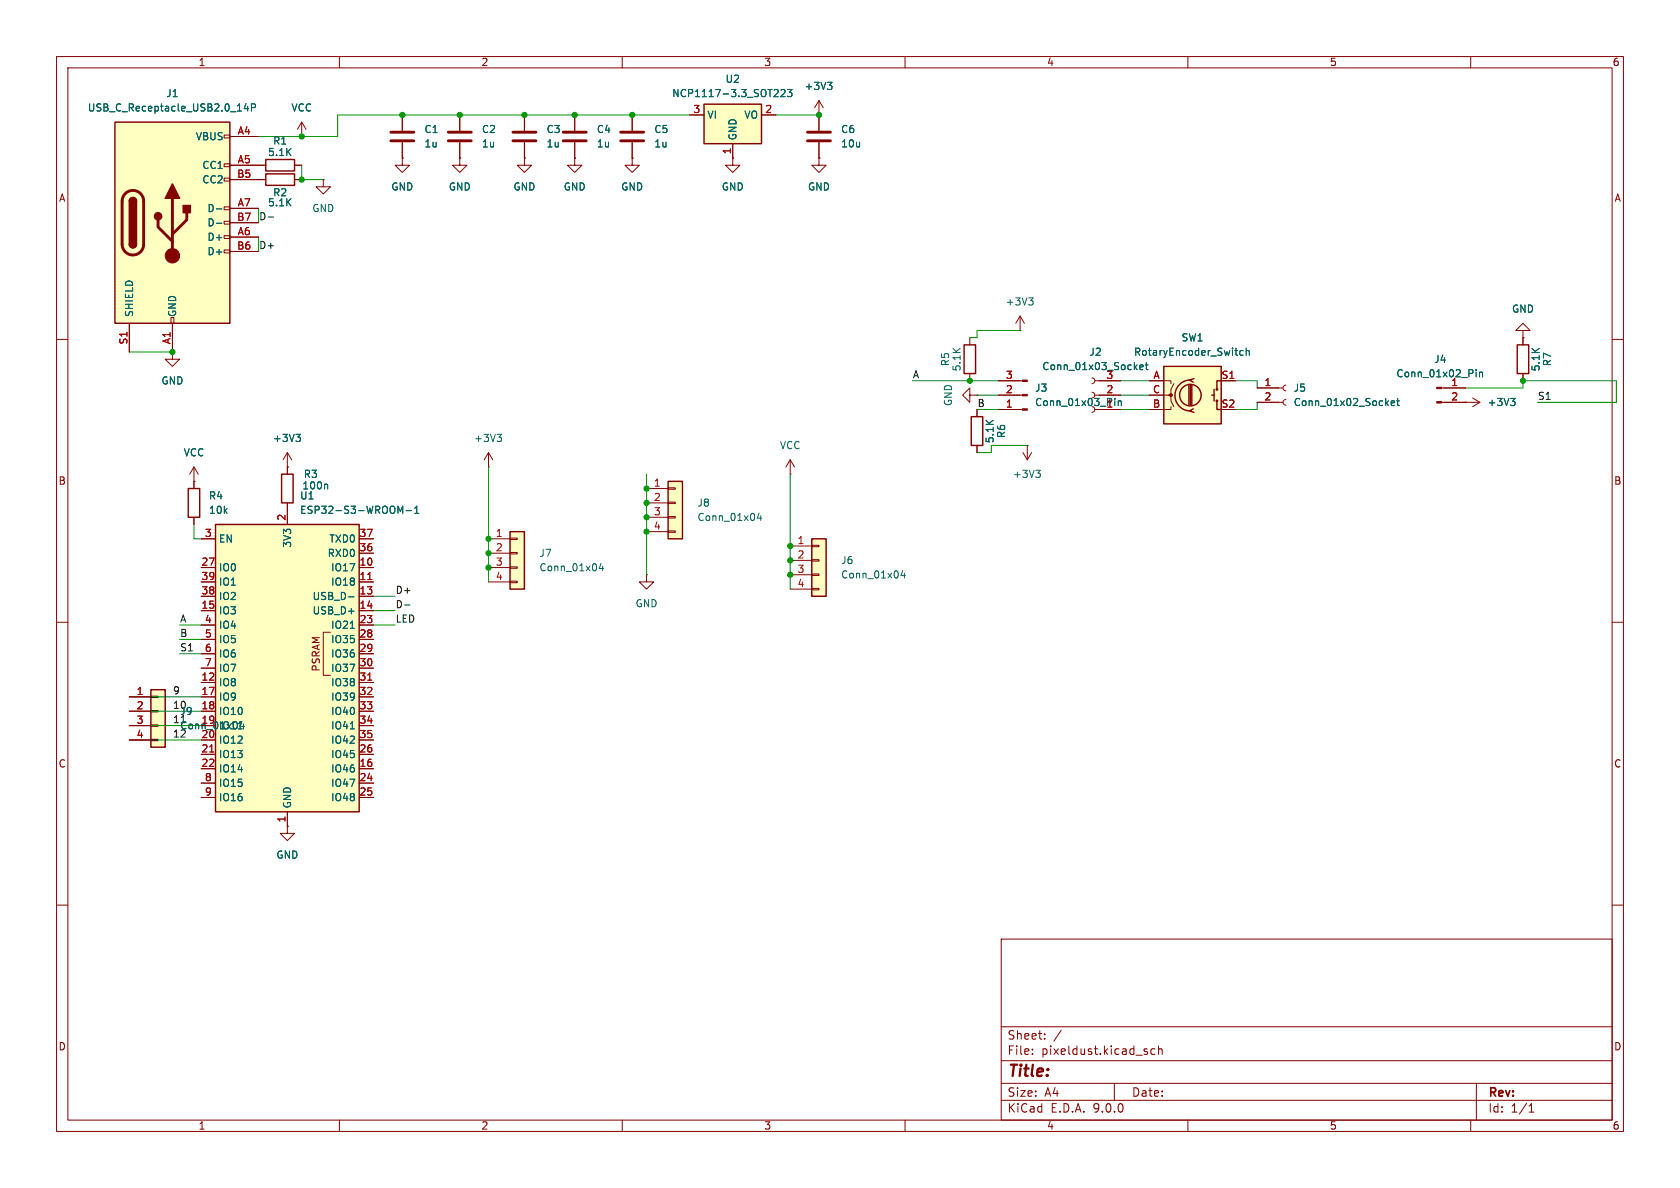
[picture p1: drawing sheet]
<svg xmlns="http://www.w3.org/2000/svg" width="297mm" height="210mm" viewBox="0 0 297 210" stroke-linecap="round" stroke-linejoin="round" font-family="sans-serif">
<defs><g id="words">
<text font-size="2.8" fill="#840000" x="178" y="190.9">Title:</text>
<g font-size="2.1" fill="#840000">
<text x="178" y="184">Sheet:</text>
<text x="178" y="186.7">File:</text>
<text x="184.1" y="186.7">pixeldust.kicad_sch</text>
<text x="178" y="196.9">KiCad</text>
<text x="178" y="194.1">Size:</text>
<text x="184.7" y="194.1">A4</text>
<text x="185.7" y="196.9">E.D.A.</text>
<text x="193.3" y="196.9">9.0.0</text>
<text x="200" y="194.1">Date:</text>
<text x="263" y="194.3">Rev:</text>
<text x="263" y="196.9">Id:</text>
<text x="267.1" y="196.9">1/1</text>
</g>
<g font-size="1.8" fill="#840000">
<text x="35" y="11.9">1</text>
<text x="85" y="11.9">2</text>
<text x="135" y="11.9">3</text>
<text x="185" y="11.9">4</text>
<text x="235" y="11.9">5</text>
<text x="285" y="11.9">6</text>
<text x="10.3" y="35.9">A</text>
<text x="285.3" y="35.9">A</text>
<text x="10.3" y="85.9">B</text>
<text x="285.3" y="85.9">B</text>
<text x="56.7" y="118.8" transform="rotate(-90 56.7 118.8)">PSRAM</text>
<text x="31.8" y="129.1">Conn_01x04</text>
<text x="10.3" y="135.9">C</text>
<text x="285.3" y="135.9">C</text>
<text x="10.3" y="185.9">D</text>
<text x="285.3" y="185.9">D</text>
<text x="35" y="199.9">1</text>
<text x="85" y="199.9">2</text>
<text x="135" y="199.9">3</text>
<text x="185" y="199.9">4</text>
<text x="235" y="199.9">5</text>
<text x="285" y="199.9">6</text>
</g>
<g font-size="1.8" fill="#006464">
<text x="29.3" y="17.4">J1</text>
<text x="118.7" y="17.4">NCP1117-3.3_SOT223</text>
<text x="128.2" y="14.8">U2</text>
<text x="142.1" y="16.1">+3V3</text>
<text x="15.4" y="19.9">USB_C_Receptacle_USB2.0_14P</text>
<text x="51.4" y="19.9">VCC</text>
<text x="74.9" y="23.7">C1</text>
<text x="85.1" y="23.7">C2</text>
<text x="96.5" y="23.7">C3</text>
<text x="105.4" y="23.7">C4</text>
<text x="115.6" y="23.7">C5</text>
<text x="125" y="21.2">VI</text>
<text x="131.5" y="21.2">VO</text>
<text x="148.6" y="23.7">C6</text>
<text x="34.5" y="25">VBUS</text>
<text x="47.3" y="27.8">5.1K</text>
<text x="48.2" y="25.8">R1</text>
<text x="74.9" y="26.3">1u</text>
<text x="85.1" y="26.3">1u</text>
<text x="96.5" y="26.3">1u</text>
<text x="105.4" y="26.3">1u</text>
<text x="115.6" y="26.3">1u</text>
<text x="130.4" y="24.9" transform="rotate(-90 130.4 24.9)">GND</text>
<text x="148.6" y="26.3">10u</text>
<text x="35.7" y="30.1">CC1</text>
<text x="35.7" y="32.6">CC2</text>
<text x="48.2" y="34.9">R2</text>
<text x="69.1" y="33.9">GND</text>
<text x="79.2" y="33.9">GND</text>
<text x="90.7" y="33.9">GND</text>
<text x="99.6" y="33.9">GND</text>
<text x="109.7" y="33.9">GND</text>
<text x="127.5" y="33.9">GND</text>
<text x="142.7" y="33.9">GND</text>
<text x="36.6" y="37.7">D-</text>
<text x="36.6" y="40.2">D-</text>
<text x="47.3" y="36.7">5.1K</text>
<text x="55.1" y="37.7">GND</text>
<text x="36.6" y="42.8">D+</text>
<text x="36.6" y="45.3">D+</text>
<text x="23.7" y="56.1" transform="rotate(-90 23.7 56.1)">SHIELD</text>
<text x="31.3" y="56.1" transform="rotate(-90 31.3 56.1)">GND</text>
<text x="177.7" y="54.2">+3V3</text>
<text x="267.2" y="55.5">GND</text>
<text x="168" y="64.8" transform="rotate(-90 168 64.8)">R5</text>
<text x="170" y="65.7" transform="rotate(-90 170 65.7)">5.1K</text>
<text x="184.2" y="65.6">Conn_01x03_Socket</text>
<text x="192.5" y="63.1">J2</text>
<text x="200.4" y="63.1">RotaryEncoder_Switch</text>
<text x="208.8" y="60.6">SW1</text>
<text x="253.4" y="64.4">J4</text>
<text x="272.4" y="65.7" transform="rotate(-90 272.4 65.7)">5.1K</text>
<text x="274.4" y="64.8" transform="rotate(-90 274.4 64.8)">R7</text>
<text x="28.4" y="68.2">GND</text>
<text x="168.5" y="71.9" transform="rotate(-90 168.5 71.9)">GND</text>
<text x="182.9" y="69.4">J3</text>
<text x="182.9" y="72">Conn_01x03_Pin</text>
<text x="228.6" y="69.4">J5</text>
<text x="228.6" y="72">Conn_01x02_Socket</text>
<text x="246.8" y="66.9">Conn_01x02_Pin</text>
<text x="262.9" y="72">+3V3</text>
<text x="177.9" y="77.5" transform="rotate(-90 177.9 77.5)">R6</text>
<text x="32.4" y="80.9">VCC</text>
<text x="48.2" y="78.3">+3V3</text>
<text x="83.7" y="78.3">+3V3</text>
<text x="137.8" y="79.6">VCC</text>
<text x="175.9" y="78.4" transform="rotate(-90 175.9 78.4)">5.1K</text>
<text x="36.8" y="88.5">R4</text>
<text x="53" y="88.5">U1</text>
<text x="53.3" y="86.7">100n</text>
<text x="53.6" y="84.7">R3</text>
<text x="123.2" y="89.8">J8</text>
<text x="179" y="84.7">+3V3</text>
<text x="36.8" y="91">10k</text>
<text x="53" y="91">ESP32-S3-WROOM-1</text>
<text x="123.2" y="92.3">Conn_01x04</text>
<text x="38.6" y="96.1">EN</text>
<text x="38.6" y="101.2">IO0</text>
<text x="51.7" y="96.9" transform="rotate(-90 51.7 96.9)">3V3</text>
<text x="57.8" y="98.7">RXD0</text>
<text x="58.1" y="96.1">TXD0</text>
<text x="58.4" y="101.2">IO17</text>
<text x="95.3" y="98.7">J7</text>
<text x="95.3" y="101.2">Conn_01x04</text>
<text x="148.6" y="99.9">J6</text>
<text x="38.6" y="103.7">IO1</text>
<text x="38.6" y="106.3">IO2</text>
<text x="55.2" y="106.3">USB_D-</text>
<text x="58.4" y="103.7">IO18</text>
<text x="112.3" y="107.5">GND</text>
<text x="148.6" y="102.5">Conn_01x04</text>
<text x="38.6" y="108.8">IO3</text>
<text x="38.6" y="111.4">IO4</text>
<text x="38.6" y="113.9">IO5</text>
<text x="55.2" y="108.8">USB_D+</text>
<text x="58.4" y="111.4">IO21</text>
<text x="58.4" y="113.9">IO35</text>
<text x="38.6" y="116.4">IO6</text>
<text x="38.6" y="119">IO7</text>
<text x="58.4" y="116.4">IO36</text>
<text x="58.4" y="119">IO37</text>
<text x="30.5" y="125.4">10</text>
<text x="38.6" y="121.5">IO8</text>
<text x="38.6" y="124.1">IO9</text>
<text x="58.4" y="121.5">IO38</text>
<text x="58.4" y="124.1">IO39</text>
<text x="30.5" y="130.5">12</text>
<text x="30.5" y="127.9">11</text>
<text x="31.8" y="126.6">J9</text>
<text x="38.6" y="126.6">IO10</text>
<text x="38.6" y="129.1">IO11</text>
<text x="38.6" y="131.7">IO12</text>
<text x="58.4" y="126.6">IO40</text>
<text x="58.4" y="129.1">IO41</text>
<text x="58.4" y="131.7">IO42</text>
<text x="38.6" y="134.2">IO13</text>
<text x="38.6" y="136.8">IO14</text>
<text x="58.4" y="134.2">IO45</text>
<text x="58.4" y="136.8">IO46</text>
<text x="38.6" y="139.3">IO15</text>
<text x="38.6" y="141.8">IO16</text>
<text x="51.7" y="143" transform="rotate(-90 51.7 143)">GND</text>
<text x="58.4" y="139.3">IO47</text>
<text x="58.4" y="141.8">IO48</text>
<text x="48.8" y="152">GND</text>
</g>
<g font-size="1.8" fill="#a90000">
<text x="41.9" y="23.9">A4</text>
<text x="122.5" y="20.1">3</text>
<text x="135.2" y="20.1">2</text>
<text x="41.9" y="29">A5</text>
<text x="129.3" y="27.4" transform="rotate(-90 129.3 27.4)">1</text>
<text x="41.8" y="31.5">B5</text>
<text x="41.8" y="39.1">B7</text>
<text x="41.9" y="36.6">A7</text>
<text x="41.9" y="41.7">A6</text>
<text x="41.8" y="44.2">B6</text>
<text x="22.6" y="61" transform="rotate(-90 22.6 61)">S1</text>
<text x="30.2" y="60.9" transform="rotate(-90 30.2 60.9)">A1</text>
<text x="177.7" y="69.6">2</text>
<text x="177.7" y="67.1">3</text>
<text x="195.5" y="69.6">2</text>
<text x="195.5" y="67.1">3</text>
<text x="203.7" y="69.6">C</text>
<text x="203.8" y="67.1">A</text>
<text x="215.9" y="67.1">S1</text>
<text x="223.4" y="68.3">1</text>
<text x="223.4" y="70.9">2</text>
<text x="256.5" y="68.3">1</text>
<text x="256.5" y="70.9">2</text>
<text x="177.7" y="72.1">1</text>
<text x="195.5" y="72.1">1</text>
<text x="203.7" y="72.1">B</text>
<text x="215.9" y="72.1">S2</text>
<text x="115.5" y="86.1">1</text>
<text x="115.5" y="88.6">2</text>
<text x="36.1" y="95">3</text>
<text x="50.5" y="92.1" transform="rotate(-90 50.5 92.1)">2</text>
<text x="63.5" y="95">37</text>
<text x="87.6" y="95">1</text>
<text x="115.5" y="91.2">3</text>
<text x="115.5" y="93.7">4</text>
<text x="35.5" y="100.1">27</text>
<text x="63.5" y="97.5">36</text>
<text x="63.5" y="100.1">10</text>
<text x="87.6" y="97.5">2</text>
<text x="87.6" y="100.1">3</text>
<text x="140.9" y="96.3">1</text>
<text x="140.9" y="98.8">2</text>
<text x="140.9" y="101.3">3</text>
<text x="35.5" y="102.6">39</text>
<text x="35.5" y="105.2">38</text>
<text x="35.5" y="107.7">15</text>
<text x="63.5" y="102.6">11</text>
<text x="63.5" y="105.2">13</text>
<text x="63.5" y="107.7">14</text>
<text x="87.6" y="102.6">4</text>
<text x="140.9" y="103.9">4</text>
<text x="36.1" y="110.2">4</text>
<text x="36.1" y="112.8">5</text>
<text x="63.5" y="110.2">23</text>
<text x="63.5" y="112.8">28</text>
<text x="36.1" y="115.3">6</text>
<text x="36.1" y="117.9">7</text>
<text x="63.5" y="115.3">29</text>
<text x="63.5" y="117.9">30</text>
<text x="24.1" y="122.9">1</text>
<text x="24.1" y="125.5">2</text>
<text x="35.5" y="120.4">12</text>
<text x="35.5" y="122.9">17</text>
<text x="35.5" y="125.5">18</text>
<text x="63.5" y="120.4">31</text>
<text x="63.5" y="122.9">32</text>
<text x="63.5" y="125.5">33</text>
<text x="24.1" y="128">3</text>
<text x="24.1" y="130.6">4</text>
<text x="35.5" y="128">19</text>
<text x="35.5" y="130.6">20</text>
<text x="63.5" y="128">34</text>
<text x="63.5" y="130.6">35</text>
<text x="35.5" y="133.1">21</text>
<text x="35.5" y="135.6">22</text>
<text x="63.5" y="133.1">26</text>
<text x="63.5" y="135.6">16</text>
<text x="36.1" y="138.2">8</text>
<text x="36.1" y="140.7">9</text>
<text x="63.5" y="138.2">24</text>
<text x="63.5" y="140.7">25</text>
<text x="50.5" y="145.5" transform="rotate(-90 50.5 145.5)">1</text>
</g>
<g font-size="1.8" fill="#0f0f0f">
<text x="45.7" y="39">D-</text>
<text x="45.7" y="44.1">D+</text>
<text x="161.3" y="67">A</text>
<text x="271.8" y="70.8">S1</text>
<text x="172.7" y="72">B</text>
<text x="69.8" y="107.6">D-</text>
<text x="69.8" y="105.1">D+</text>
<text x="31.7" y="110.1">A</text>
<text x="31.7" y="112.7">B</text>
<text x="69.8" y="110.1">LED</text>
<text x="31.7" y="115.2">S1</text>
<text x="30.5" y="122.8">9</text>
</g>
</g></defs>
<g fill="none" stroke="#840000" stroke-width=".18">
<path d="M10 10h277v190h-277zM12 12h273v186h-273zM60 10v2M110 10v2M160 10v2M210 10v2M260 10v2M92.7 27.9v1.3h1.3l-1.3 1.3-1.3-1.3h1.3M92.7 27.9h.1M92.7 20.3v2.8M92.7 25.1v2.8M129.5 27.9v1.3h1.3l-1.3 1.3-1.2-1.3h1.2"/>
<path d="M129.5 27.9h.1M144.8 27.9v1.3h1.2l-1.2 1.3-1.3-1.3h1.3M144.8 27.9h.1M144.8 20.3v2.8M144.8 25.1v2.8M10 60h2M181.6 78.7h.1M181.6 78.7v2.6M222.2 71.1h4.6M222.2 68.6h4.6M227.3 68.1l-.3 .1-.2 .4 .2 .3 .3 .2M227.3 70.6l-.3 .2-.2 .3 .2 .4 .3 .1"/>
<path d="M254.9 71.1h6.7M254.9 68.6h4.2M259.1 71.1h.1M260.3 70.4l1.3 .7M261.6 71.1l-1.3 .8M285 60h2M180.8 80l.8 1.3M182.4 80l-.8 1.3M10 110h2M285 110h2M10 160h2M177 166h108v32h-108z"/>
<path d="M285 160h2M60 198v2M110 198v2M160 198v2M177 194.5h108M177 191.5h108M177 187.5h108M177 181.5h108M182.5 186.3v.1M182.5 185.5v.1M184.7 183.6v.1M184.7 182.8v.1"/>
<path d="M187.6 182.1l-1.3 2M197 191.5v3M202.7 185.9l.2 .2-.2 .3M202.7 185.4l.1 .1M204.2 185.5l-.5-.1-.2 .3v.4l.1 .2h.6M204.8 185.5l.2-.1 .4 .1 .1 .9M204.8 184.9v1.5M210 198v2M260 198v2M261 191.5v6.5M270.3 196.6h.9M270.3 195.5l.4-.4v1.5"/>
</g>
<path d="M245.9 71.3l.7-.1-.1-.3h-.4l-.2 .1 .1 .6h.5M246.9 70.9h.5M247.1 70.4v1.1l.3 .2M261 65.3v.2M261 65.8v.8M261.6 65.8v.8M261.6 65.9l.1-.1h.3l.1 .8M267.1 70.4h.7l-.4 .5M267.6 70.9l.2 .3v.3l-.2 .2M183.1 83.1h.8l-.4 .5M183.7 83.6l.2 .3v.3l-.2 .2" fill="none" stroke="#006464" stroke-width=".18"/>
<g fill="#840000" stroke="#840000" stroke-width=".18">
<path d="M254 68.5h.9v.2h-.9z"/>
<path d="M254 71h.9v.2h-.9z"/>
</g>
<path d="M90.7 23.4h4M90.7 24.9h4M142.7 23.4h4.1M142.7 24.9h4.1" fill="none" stroke="#840000" stroke-width=".51"/>
<path d="M124.5 18.4h10.1v7h-10.1z" fill="#ffffc2"/>
<path d="M124.5 18.4h10.1v7h-10.1z" fill="none" stroke="#840000" stroke-width=".25"/>
<g fill="none" stroke="#840000" stroke-width=".18">
<path d="M144.8 17.8l-.8 1.3M144.8 17.8l.7 1.3M144.8 17.8v2.5M71.1 27.9v1.3h1.3l-1.3 1.3-1.3-1.3h1.3M71.1 27.9h.1M71.1 20.3v2.8M71.1 25.1v2.8M81.3 27.9v1.3h1.2l-1.2 1.3-1.3-1.3h1.3M81.3 27.9h.1M81.3 20.3v2.8M81.3 25.1v2.8M101.6 27.9v1.3h1.3l-1.3 1.3-1.3-1.3h1.3"/>
<path d="M101.6 27.9h.1M101.6 20.3v2.8M101.6 25.1v2.8M111.8 27.9v1.3h1.2l-1.2 1.3-1.3-1.3h1.3M111.8 27.9h.1M111.8 20.3v2.8M111.8 25.1v2.8M121.9 20.3h2.6M129.5 25.4v2.5M134.6 20.3h2.6M144.8 20.3h.1"/>
</g>
<path d="M136.8 17.1h.8M137.5 15.9v.5M138.1 15.9l.5-.1 .2 .4-.8 .9h.8M139.2 15.8h.8l-.4 .5 .3 .1v.6l-.1 .1-.6-.1M146.3 14.5h.8l-.4 .5M146.8 15l.3 .3v.3l-.3 .2" fill="none" stroke="#006464" stroke-width=".18"/>
<path d="M69.1 23.4h4.1M69.1 24.9h4.1M79.2 23.4h4.1M79.2 24.9h4.1M99.6 23.4h4M99.6 24.9h4M109.7 23.4h4.1M109.7 24.9h4.1" fill="none" stroke="#840000" stroke-width=".51"/>
<path d="M118.1 85.1h2.5v10.2h-2.5z" fill="#ffffc2"/>
<path d="M118.1 85.1h2.5v10.2h-2.5z" fill="none" stroke="#840000" stroke-width=".25"/>
<g fill="none" stroke="#840000" stroke-width=".18">
<path d="M114.3 86.4h3.8M114.3 88.9h3.8M114.3 91.4h3.8M114.3 94h3.8M118.1 86.2h1.3v.3h-1.3zM118.1 88.8h1.3v.2h-1.3zM118.1 91.3h1.3v.3h-1.3zM118.1 93.9h1.3v.2h-1.3zM139.7 83.8h.1M139.7 81.3l-.8 1.3M139.7 81.3l.8 1.3M139.7 81.3v2.5"/>
<path d="M114.3 101.6v1.3h1.3l-1.3 1.2-1.3-1.2h1.3M114.3 101.6h.1"/>
</g>
<path d="M134.2 90.7l-.3 .9h.8M134.5 91.2v.8" fill="none" stroke="#006464" stroke-width=".18"/>
<path d="M90.2 94h2.5v10.1h-2.5z" fill="#ffffc2"/>
<path d="M90.2 94h2.5v10.1h-2.5z" fill="none" stroke="#840000" stroke-width=".25"/>
<path d="M86.4 82.6h.1M86.4 95.3h3.8M86.4 97.8h3.8M86.4 80l-.8 1.3M86.4 80l.7 1.3M86.4 80v2.6M90.2 95.1h1.2v.3h-1.2zM90.2 97.7h1.2v.2h-1.2zM86.4 100.3h3.8M86.4 102.9h3.8M90.2 100.2h1.2v.3h-1.2zM90.2 102.7h1.2v.3h-1.2z" fill="none" stroke="#840000" stroke-width=".18"/>
<path d="M87.9 76.8h.8l-.5 .5M88.4 77.3l.3 .2v.3l-.3 .2M106.2 99.6l-.3 .9h.8M106.5 100.1v.8" fill="none" stroke="#006464" stroke-width=".18"/>
<path d="M143.5 95.3h2.5v10.1h-2.5z" fill="#ffffc2"/>
<path d="M170.4 61h2.1v5h-2.1zM171.7 73.7h2v5h-2zM268.2 61h2.1v5h-2.1zM143.5 95.3h2.5v10.1h-2.5z" fill="none" stroke="#840000" stroke-width=".25"/>
<g fill="none" stroke="#840000" stroke-width=".18">
<path d="M171.4 59.7v1.3M269.2 58.4h1.3l-1.3-1.2-1.2 1.2h1.2v1.3M269.2 59.7h.1M269.2 59.7v1.3M171.4 69.9v-1.3l-1.2 1.3 1.2 1.2v-1.2h1.3M171.4 66v1.3M172.7 69.9h.1M172.7 72.4v1.3M172.7 78.7v1.3M176.5 69.9h4.2M176.5 67.3h4.2M176.5 72.4h4.2"/>
<path d="M193 71.9l.4 .1 .1 .4-.1 .3-.4 .2M193 69.3l.4 .2 .1 .4-.1 .3-.4 .2M193 66.8l.4 .2 .1 .3-.1 .4-.4 .1M193.5 69.9h4.6M193.5 67.3h4.6M194.3 72.4h3.8M269.2 66v1.3M139.7 96.5h3.8M139.7 99.1h3.8M143.5 96.4h1.3v.2h-1.3zM143.5 98.9h1.3v.3h-1.3zM139.7 101.6h3.8"/>
<path d="M139.7 104.1h3.8M143.5 101.5h1.3v.2h-1.3zM143.5 104h1.3v.3h-1.3z"/>
</g>
<path d="M197.1 70.4v.2M197.1 70.9v.8M197.7 70.9v.8M197.7 71l.2-.1h.3v.8M201.5 64.9l.6-.1v-.2l-.4-.1-.2 .2 .1 .6h.5M202.5 64.5h.5M202.7 64.1v1.1l.3 .1M159.6 100.8l-.3 1h.8M159.9 101.3v.9" fill="none" stroke="#006464" stroke-width=".18"/>
<g fill="#840000" stroke="#840000" stroke-width=".18">
<path d="M180.7 72.3h.9v.2h-.9z"/>
<path d="M180.7 69.7h.9v.3h-.9z"/>
<path d="M180.7 67.2h.9v.2h-.9z"/>
</g>
<path d="M205.7 64.8h10.2v10.1h-10.2z" fill="#ffffc2"/>
<g fill="none" stroke="#840000" stroke-width=".25">
<path d="M205.7 64.8h10.2v10.1h-10.2zM210.2 68.1v3.5M210.4 67.2a2.73 2.73 0 0 0-2.7 2.7 2.73 2.73 0 0 0 2.7 2.7M210.4 68.1v3.5M210.7 68.1v3.5M210.9 72.3l-.6 .3 .8 .3M211.1 66.9l-.8 .3 .6 .4M214.2 69.9h.4M214.6 68.8v2.1M215.1 70.9v1.5h.8M215.9 67.3h-.8v1.5"/>
<circle cx="210.4" cy="69.9" r="1.9"/>
<circle cx="215.1" cy="70.9" r=".13"/>
<circle cx="215.1" cy="68.8" r=".13"/>
</g>
<path d="M180.3 58.4h.1M180.3 55.9l-.7 1.3M180.3 55.9l.8 1.3M180.3 55.9v2.5M203.2 67.3h3.8v.5M203.2 69.9h3.8v1l.5 1M207 71.9v.5h-3.8M207.5 67.8l-.5 1v1.1h-.5M215.9 67.3h2.5" fill="none" stroke="#840000" stroke-width=".18"/>
<circle cx="207" cy="69.8" r=".25" fill="#840000" stroke="#840000" stroke-width=".18"/>
<path d="M181.9 52.6h.7l-.4 .5M182.4 53.1l.2 .3v.3l-.2 .2M219.8 62h-.4l-.2 .2 .1 .5h.5M220.3 62.1l.2-.1h.3l.1 .8M220.3 61.5v1.3" fill="none" stroke="#006464" stroke-width=".18"/>
<path d="M20.3 21.6h20.3v35.6h-20.3z" fill="#ffffc2"/>
<g fill="none" stroke="#840000" stroke-width=".18">
<path d="M39.6 23.9h1v.5h-1zM39.6 29h1v.5h-1zM39.6 31.5h1v.5h-1zM39.6 36.6h1v.5h-1zM39.6 39.1h1v.5h-1zM40.6 24.1h5.1M40.6 29.2h6.4M40.6 31.8h6.4M40.6 36.8h5.1M40.6 39.4h5.1M52.1 29.2h1.2M52.1 31.8h1.2"/>
<path d="M53.3 24.1h.1M53.3 21.6l-.7 1.3M53.3 21.6l.8 1.3M53.3 21.6v2.5M57.1 31.8v1.2h1.3l-1.3 1.3-1.2-1.3h1.2M57.1 31.8h.1M22.9 57.2v5M30.2 56.1h.5v1.1h-.5zM30.5 57.2v5M39.6 41.7h1v.5h-1zM39.6 44.2h1v.5h-1zM40.6 41.9h5.1"/>
<path d="M40.6 44.5h5.1M30.5 62.2v1.3h1.2l-1.2 1.3-1.3-1.3h1.3M30.5 62.2h.1M34.3 85.1h.1M34.3 82.6l-.8 1.2M34.3 82.6l.8 1.2M34.3 82.6v3.8M34.3 91.4v1.3M50.8 82.6h.1M50.8 80l-.8 1.3M50.8 80l.8 1.3M50.8 80v3.8"/>
<path d="M50.8 88.9v1.3M50.8 146.1v1.2h1.3l-1.3 1.3-1.3-1.3h1.3M50.8 146.1h.1"/>
</g>
<path d="M20.3 21.6h20.3v35.6h-20.3zM22.9 35.6a.64 .64 0 0 1 .6-.7 .64 .64 0 0 1 .6 .7M47 30.7h5.1v2.1h-5.1zM47 28.2h5.1v2h-5.1zM22.9 43.2a.64 .64 0 0 0 .6 .6 .64 .64 0 0 0 .6-.6M33.3 86.4h2v5h-2zM49.8 83.8h2v5.1h-2z" fill="none" stroke="#840000" stroke-width=".25"/>
<path d="M22.1 34.2a1.9 1.9 0 0 1 2.1-.4 1.9 1.9 0 0 1 1.2 1.8v7.6a1.91 1.91 0 0 1-1.9 1.9 1.91 1.91 0 0 1-1.9-1.9v-7.8l.2-.6zM27.9 38.9v1.2l2.6 2.6M30.5 35.1v10.1M33 37.6v1.3l-2.5 2.5" fill="none" stroke="#840000" stroke-width=".51"/>
<g fill="#840000" stroke="#840000" stroke-width=".25">
<path d="M22.9 35.6h1.2v7.6h-1.2z"/>
<path d="M23 35.1a.64 .64 0 0 1 .7-.1 .64 .64 0 0 1 .4 .6h-1.2z"/>
<path d="M22.9 43.2h1.2a.64 .64 0 0 1-.6 .6 .64 .64 0 0 1-.6-.6z"/>
<path d="M30.5 32.5l1.2 2.6h-2.5z"/>
<path d="M32.4 36.3h1.3v1.3h-1.3z"/>
<circle cx="27.9" cy="38.2" r=".63"/>
</g>
<circle cx="30.5" cy="45.2" r="1.27" fill="#840000" stroke="#840000" stroke-width=".18"/>
<path d="M43.5 18.3l-.3 .9h.8M43.8 18.8v.8M44.4 19h.7l.1-.2-.1-.3-.7-.1v1.2M38.3 36.9h.9M38.3 39.5h.9M52.3 76.8h.8l-.4 .5M52.9 77.3l.2 .2v.3l-.2 .2M57.7 85.6l.2 .2v.6" fill="none" stroke="#006464" stroke-width=".18"/>
<path d="M38.1 92.7h25.4v50.8h-25.4z" fill="#ffffc2"/>
<path d="M38.1 92.7h25.4v50.8h-25.4z" fill="none" stroke="#840000" stroke-width=".25"/>
<g fill="none" stroke="#840000" stroke-width=".18">
<path d="M35.6 95.3h2.5M50.8 90.2v2.5M63.5 95.3h2.5M63.5 97.8h2.5M35.6 100.3h2.5M35.6 102.9h2.5M35.6 105.4h2.5M35.6 108h2.5M35.6 110.5h2.5M35.6 113h2.5M35.6 115.6h2.5M35.6 118.1h2.5"/>
<path d="M58.4 111.8h-1.3v7.6h1.3M63.5 100.3h2.5M63.5 102.9h2.5M63.5 105.4h2.5M63.5 108h2.5M63.5 110.5h2.5M63.5 113h2.5M63.5 115.6h2.5M63.5 118.1h2.5M35.6 120.7h2.5M35.6 123.2h2.5M35.6 125.7h2.5"/>
<path d="M35.6 130.8h2.5M35.6 133.4h2.5M35.6 135.9h2.5M35.6 138.4h2.5M63.5 120.7h2.5M63.5 123.2h2.5M63.5 125.7h2.5M63.5 130.8h2.5M63.5 133.4h2.5M63.5 135.9h2.5M63.5 138.4h2.5M63.5 128.3h2.5"/>
<path d="M35.6 141h2.5M50.8 143.5v2.6M63.5 141h2.5"/>
</g>
<path d="M70.8 90.4l.4-.9v1.2M71.8 90.3h1M73.3 90.7h.7M73.3 89.8l.4-.3v1.2M61.6 105.5h1M61.9 111.1h.7M42.1 128.8h.7M61.9 128.8h.7" fill="none" stroke="#006464" stroke-width=".18"/>
<path d="M65 102.5h.7M37.1 132.9h.7M65 120.2h.7" fill="none" stroke="#a90000" stroke-width=".18"/>
<path d="M26.7 121.9h2.5v10.2h-2.5z" fill="#ffffc2"/>
<path d="M26.7 121.9h2.5v10.2h-2.5z" fill="none" stroke="#840000" stroke-width=".25"/>
<g fill="none" stroke="#840000" stroke-width=".18">
<path d="M40.6 29.2h6.4M40.6 31.8h6.4M40.6 24.1h5.1M40.6 36.8h5.1M40.6 39.4h5.1M52.1 29.2h1.2M52.1 31.8h1.2M53.3 24.1h.1M71.1 27.9h.1M71.1 20.3v2.8M71.1 25.1v2.8M81.3 27.9h.1"/>
<path d="M81.3 20.3v2.8M81.3 25.1v2.8M92.7 27.9h.1M92.7 20.3v2.8M92.7 25.1v2.8M101.6 27.9h.1M101.6 20.3v2.8M101.6 25.1v2.8M111.8 27.9h.1M111.8 20.3v2.8M111.8 25.1v2.8M121.9 20.3h2.6"/>
<path d="M129.5 27.9h.1M129.5 25.4v2.5M134.6 20.3h2.6M144.8 20.3h.1M144.8 27.9h.1M144.8 20.3v2.8M144.8 25.1v2.8M22.9 57.2v5M30.5 57.2v5M40.6 41.9h5.1M40.6 44.5h5.1M269.2 59.7h.1"/>
<path d="M269.2 59.7v1.3M30.5 62.2h.1M172.7 72.4v1.3M172.7 78.7v1.3M176.5 67.3h3.8M176.5 69.9h3.8M176.5 72.4h3.8M194.3 67.3h3.8M194.3 69.9h3.8M194.3 72.4h3.8M203.2 67.3h2.5M203.2 69.9h2.5"/>
<path d="M203.2 72.4h2.5M215.9 67.3h2.5M222.2 68.6h3.9M222.2 71.1h3.9M255.3 68.6h3.8M255.3 71.1h3.8M259.1 71.1h.1M269.2 66v1.3M34.3 85.1h.1M34.3 85.1v1.3M34.3 91.4v1.3M35.6 95.3h2.5"/>
<path d="M50.8 82.6h.1M50.8 82.6v1.2M50.8 88.9v3.8M63.5 95.3h2.5M63.5 97.8h2.5M35.6 100.3h2.5M35.6 102.9h2.5M35.6 105.4h2.5M35.6 108h2.5M35.6 110.5h2.5M35.6 113h2.5M35.6 115.6h2.5"/>
<path d="M35.6 118.1h2.5M63.5 100.3h2.5M63.5 102.9h2.5M63.5 105.4h2.5M63.5 108h2.5M63.5 110.5h2.5M63.5 113h2.5M63.5 115.6h2.5M63.5 118.1h2.5M22.9 123.2h3.8M22.9 125.7h3.8M22.9 128.3h3.8"/>
<path d="M22.9 130.8h3.8M26.7 123.1h1.2v.2h-1.2zM26.7 125.6h1.2v.3h-1.2zM26.7 128.1h1.2v.3h-1.2zM26.7 130.7h1.2v.2h-1.2zM35.6 123.2h2.5M35.6 125.7h2.5M35.6 130.8h2.5M35.6 120.7h2.5M35.6 133.4h2.5M35.6 135.9h2.5M35.6 138.4h2.5"/>
<path d="M63.5 123.2h2.5M63.5 125.7h2.5M63.5 128.3h2.5M63.5 130.8h2.5M63.5 120.7h2.5M63.5 133.4h2.5M63.5 135.9h2.5M63.5 138.4h2.5M35.6 141h2.5M50.8 146.1h.1M50.8 143.5v2.6M63.5 141h2.5"/>
</g>
<g fill="none" stroke="#006464" stroke-width=".18">
<path d="M43.5 18.3l-.3 .9h.8M43.8 18.8v.8M44.4 19h.7l.1-.2-.1-.3-.7-.1v1.2M136.8 17.1h.8M137.5 15.9v.5M138.1 15.9l.5-.1 .2 .4-.8 .9h.8M139.2 15.8h.8l-.4 .5 .3 .1v.6l-.1 .1-.6-.1M146.3 14.5h.8l-.4 .5M146.8 15l.3 .3v.3l-.3 .2M38.3 36.9h.9M38.3 39.5h.9M52.3 76.8h.8l-.4 .5"/>
<path d="M52.9 77.3l.2 .2v.3l-.2 .2M197.1 70.4v.2M197.1 70.9v.8M197.7 70.9v.8M197.7 71l.2-.1h.3v.8M201.5 64.9l.6-.1v-.2l-.4-.1-.2 .2 .1 .6h.5M202.5 64.5h.5M202.7 64.1v1.1l.3 .1M219.8 62h-.4l-.2 .2 .1 .5h.5M220.3 62.1l.2-.1h.3l.1 .8M220.3 61.5v1.3M245.9 71.3l.7-.1-.1-.3h-.4l-.2 .1 .1 .6h.5"/>
<path d="M246.9 70.9h.5M247.1 70.4v1.1l.3 .2M261 65.3v.2M261 65.8v.8M261.6 65.8v.8M261.6 65.9l.1-.1h.3l.1 .8M267.1 70.4h.7l-.4 .5M267.6 70.9l.2 .3v.3l-.2 .2M57.7 85.6l.2 .2v.6M70.8 90.4l.4-.9v1.2M71.8 90.3h1M73.3 90.7h.7"/>
<path d="M73.3 89.8l.4-.3v1.2M61.6 105.5h1M61.9 111.1h.7M42.1 128.8h.7M42.7 127.5l-.3 .9h.8M43 128v.8M61.9 128.8h.7"/>
</g>
<path d="M47.4 38.4h1M71.5 107h1" fill="none" stroke="#0f0f0f" stroke-width=".18"/>
<g fill="none" stroke="#009600" stroke-width=".18">
<path d="M45.7 36.8v2.6M53.3 29.2v2.6h3.8M121.9 20.3h-62.2v3.8h-14M137.2 20.3h7.6M45.7 41.9v2.6M180.3 58.4h-7.6v1.3h-1.3M22.9 62.2h7.6M161.3 67.3h15.2M172.7 69.9h3.8M172.7 72.4h3.8M181.6 78.7h-6.3v1.3h-2.6M198.1 69.9h5.1"/>
<path d="M198.1 67.3h5.1M198.1 72.4h5.1M218.4 67.3h3.8v1.3M222.2 71.1v1.3h-3.8M259.1 68.6h10.1v-1.3h16.5v3.8h-13.9M34.3 92.7v2.6h1.3M86.4 82.6v20.3M114.3 83.8v17.8M139.7 83.8v20.3M31.7 115.6h3.9M31.7 110.5h3.9M31.7 113h3.9"/>
<path d="M66 110.5h3.8M66 105.4h3.8M66 108h3.8M22.9 123.2h12.7M22.9 130.8h12.7M22.9 125.7h12.7M22.9 128.3h12.7"/>
</g>
<path d="M65 102.5h.7M37.1 132.9h.7M65 120.2h.7" fill="none" stroke="#a90000" stroke-width=".18"/>
<g fill="#009600" stroke="#009600" stroke-width=".18">
<circle cx="114.3" cy="88.9" r=".46"/>
<circle cx="114.3" cy="86.4" r=".46"/>
<circle cx="86.4" cy="97.8" r=".46"/>
<circle cx="114.3" cy="91.4" r=".46"/>
<circle cx="114.3" cy="94" r=".46"/>
<circle cx="86.4" cy="95.3" r=".46"/>
<circle cx="86.4" cy="100.3" r=".46"/>
<circle cx="53.3" cy="31.8" r=".46"/>
<circle cx="53.3" cy="24.1" r=".46"/>
<circle cx="30.5" cy="62.2" r=".46"/>
<circle cx="171.4" cy="67.3" r=".46"/>
<circle cx="269.2" cy="67.3" r=".46"/>
<circle cx="139.7" cy="99.1" r=".46"/>
<circle cx="139.7" cy="101.6" r=".46"/>
<circle cx="139.7" cy="96.5" r=".46"/>
<circle cx="111.8" cy="20.3" r=".46"/>
<circle cx="81.3" cy="20.3" r=".46"/>
<circle cx="71.1" cy="20.3" r=".46"/>
<circle cx="144.8" cy="20.3" r=".46"/>
<circle cx="101.6" cy="20.3" r=".46"/>
<circle cx="92.7" cy="20.3" r=".46"/>
</g>
<use href="#words"/>
</svg>
